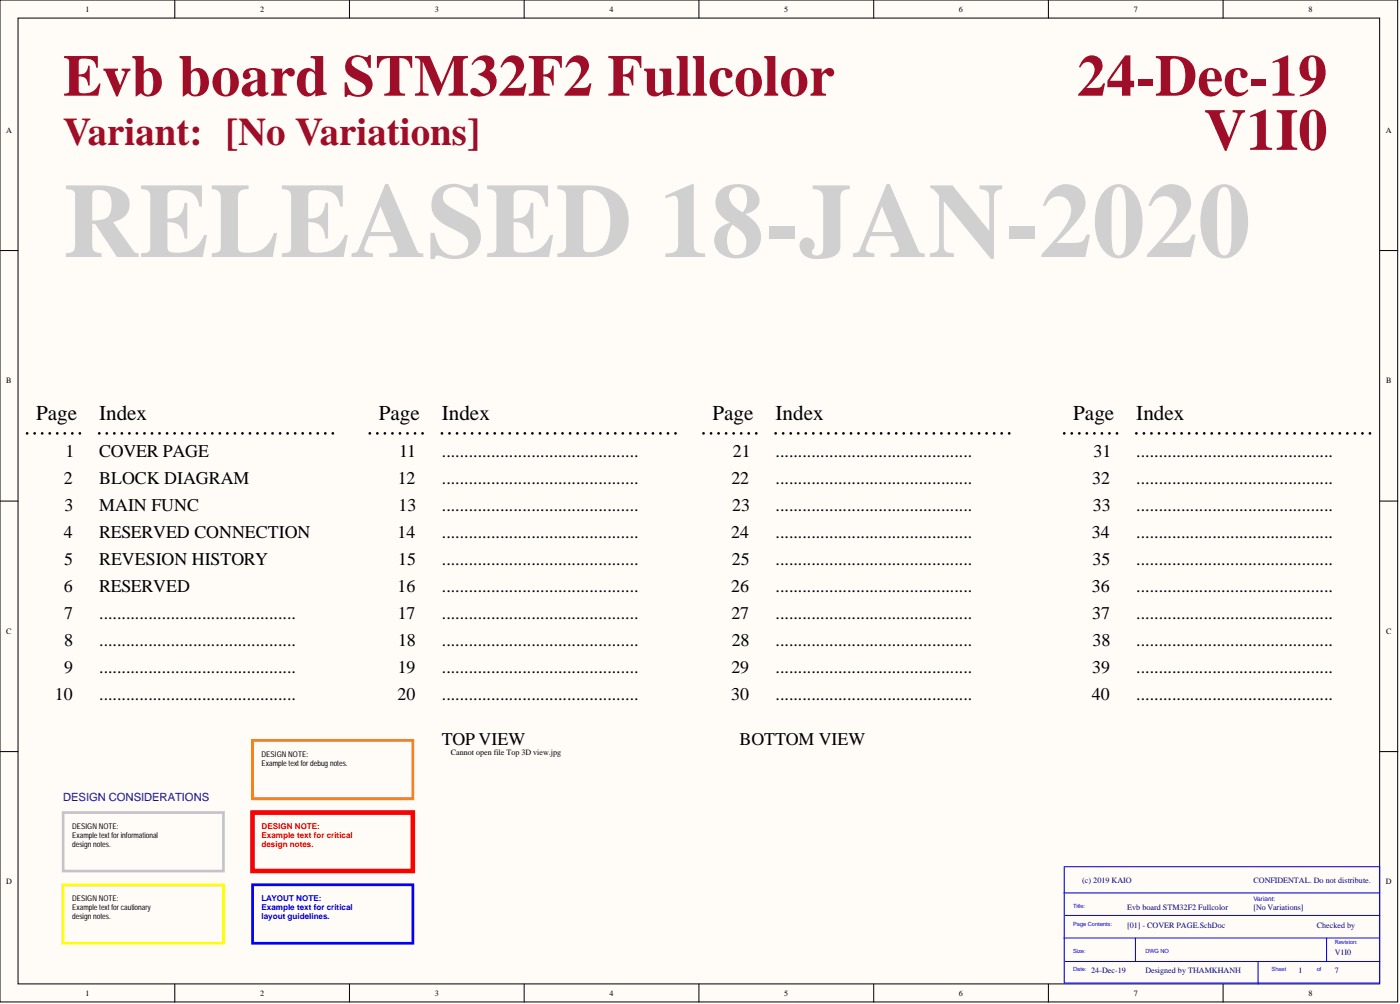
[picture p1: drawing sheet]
<svg xmlns="http://www.w3.org/2000/svg" width="393mm" height="282mm" viewBox="0 0 393 282" stroke-linecap="round" stroke-linejoin="round" font-family="sans-serif">
<defs><g id="words">
<text font-size="29.7" fill="#d0d0d0" x="17.7" y="72.2">RELEASED 18-JAN-2020</text>
<g font-size="16.5" fill="#9e0e29">
<text x="17.7" y="26.9">Evb board STM32F2 Fullcolor</text>
<text x="302.6" y="26.9">24-Dec-19</text>
<text x="338.3" y="42.1">V1I0</text>
</g>
<text font-size="11" fill="#9e0e29" x="17.7" y="40.7">Variant: [No Variations]</text>
<g font-size="6">
<text x="10.1" y="117.9">Page</text>
<text x="27.9" y="117.9">Index</text>
<text x="106.4" y="117.9">Page</text>
<text x="124.2" y="117.9">Index</text>
<text x="200.2" y="117.9">Page</text>
<text x="217.9" y="117.9">Index</text>
<text x="301.5" y="117.9">Page</text>
<text x="319.3" y="117.9">Index</text>
</g>
<g font-size="5">
<text x="18.4" y="128.2">1</text>
<text x="27.9" y="128.2">COVER PAGE</text>
<text x="112.1" y="128.2">11</text>
<text x="124.2" y="128.2">............................................</text>
<text x="205.9" y="128.2">21</text>
<text x="217.9" y="128.2">............................................</text>
<text x="307.2" y="128.2">31</text>
<text x="319.3" y="128.2">............................................</text>
<text x="17.9" y="135.8">2</text>
<text x="27.9" y="135.8">BLOCK DIAGRAM</text>
<text x="111.7" y="135.8">12</text>
<text x="124.2" y="135.8">............................................</text>
<text x="205.5" y="135.8">22</text>
<text x="217.9" y="135.8">............................................</text>
<text x="306.9" y="135.8">32</text>
<text x="319.3" y="135.8">............................................</text>
<text x="18.2" y="143.4">3</text>
<text x="27.9" y="143.4">MAIN FUNC</text>
<text x="112" y="143.4">13</text>
<text x="124.2" y="143.4">............................................</text>
<text x="205.7" y="143.4">23</text>
<text x="217.9" y="143.4">............................................</text>
<text x="307.1" y="143.4">33</text>
<text x="319.3" y="143.4">............................................</text>
<text x="17.9" y="151">4</text>
<text x="27.9" y="151">RESERVED CONNECTION</text>
<text x="111.7" y="151">14</text>
<text x="124.2" y="151">............................................</text>
<text x="205.5" y="151">24</text>
<text x="217.9" y="151">............................................</text>
<text x="306.8" y="151">34</text>
<text x="319.3" y="151">............................................</text>
<text x="18.1" y="158.6">5</text>
<text x="27.9" y="158.6">REVESION HISTORY</text>
<text x="111.9" y="158.6">15</text>
<text x="124.2" y="158.6">............................................</text>
<text x="205.6" y="158.6">25</text>
<text x="217.9" y="158.6">............................................</text>
<text x="307" y="158.6">35</text>
<text x="319.3" y="158.6">............................................</text>
<text x="17.9" y="166.2">6</text>
<text x="27.9" y="166.2">RESERVED</text>
<text x="111.7" y="166.2">16</text>
<text x="124.2" y="166.2">............................................</text>
<text x="205.5" y="166.2">26</text>
<text x="217.9" y="166.2">............................................</text>
<text x="306.8" y="166.2">36</text>
<text x="319.3" y="166.2">............................................</text>
<text x="18" y="173.8">7</text>
<text x="27.9" y="173.8">............................................</text>
<text x="111.7" y="173.8">17</text>
<text x="124.2" y="173.8">............................................</text>
<text x="205.5" y="173.8">27</text>
<text x="217.9" y="173.8">............................................</text>
<text x="306.9" y="173.8">37</text>
<text x="319.3" y="173.8">............................................</text>
<text x="18" y="181.4">8</text>
<text x="27.9" y="181.4">............................................</text>
<text x="111.8" y="181.4">18</text>
<text x="124.2" y="181.4">............................................</text>
<text x="205.6" y="181.4">28</text>
<text x="217.9" y="181.4">............................................</text>
<text x="306.9" y="181.4">38</text>
<text x="319.3" y="181.4">............................................</text>
<text x="18" y="189">9</text>
<text x="27.9" y="189">............................................</text>
<text x="111.7" y="189">19</text>
<text x="124.2" y="189">............................................</text>
<text x="205.5" y="189">29</text>
<text x="217.9" y="189">............................................</text>
<text x="306.9" y="189">39</text>
<text x="319.3" y="189">............................................</text>
<text x="15.4" y="196.6">10</text>
<text x="27.9" y="196.6">............................................</text>
<text x="111.7" y="196.6">20</text>
<text x="124.2" y="196.6">............................................</text>
<text x="205.5" y="196.6">30</text>
<text x="217.9" y="196.6">............................................</text>
<text x="306.8" y="196.6">40</text>
<text x="319.3" y="196.6">............................................</text>
<text x="124.2" y="209.3">TOP VIEW</text>
<text x="207.8" y="209.3">BOTTOM VIEW</text>
</g>
<text font-size="3.2" fill="#000080" x="17.7" y="224.9">DESIGN CONSIDERATIONS</text>
<g font-size="2.3">
<text x="24" y="3.3">1</text>
<text x="73.1" y="3.3">2</text>
<text x="122.2" y="3.3">3</text>
<text x="171.2" y="3.3">4</text>
<text x="220.4" y="3.3">5</text>
<text x="269.4" y="3.3">6</text>
<text x="318.5" y="3.3">7</text>
<text x="367.6" y="3.3">8</text>
<text x="1.7" y="37.2">A</text>
<text x="389.4" y="37.2">A</text>
<text x="1.8" y="107.6">B</text>
<text x="389.5" y="107.6">B</text>
<text x="1.8" y="177.9">C</text>
<text x="389.5" y="177.9">C</text>
<text x="126.7" y="211.9">Cannot open file Top 3D view.jpg</text>
<text x="1.7" y="248.2">D</text>
<text x="389.4" y="248.2">D</text>
<text x="24" y="279.6">1</text>
<text x="73.1" y="279.6">2</text>
<text x="122.2" y="279.6">3</text>
<text x="171.2" y="279.6">4</text>
<text x="220.4" y="279.6">5</text>
<text x="269.4" y="279.6">6</text>
<text x="318.5" y="279.6">7</text>
<text x="367.6" y="279.6">8</text>
</g>
<g font-size="2.3" fill="#f00">
<text x="73.5" y="232.7">DESIGN NOTE:</text>
<text x="73.5" y="235.3">Example text for critical</text>
<text x="73.5" y="237.8">design notes.</text>
</g>
<g font-size="2.3" fill="#000080">
<text x="304.1" y="247.9">(c) 2019 KAIO</text>
<text x="352.2" y="247.9">CONFIDENTAL. Do not distribute.</text>
<text x="316.7" y="255.5">Evb board STM32F2 Fullcolor</text>
<text x="352.2" y="255.5">[No Variations]</text>
<text x="316.7" y="260.6">[01] - COVER PAGE.SchDoc</text>
<text x="369.9" y="260.6">Checked by</text>
<text x="375" y="268.2">V1I0</text>
<text x="306.6" y="273.2">24-Dec-19</text>
<text x="321.8" y="273.2">Designed by THAMKHANH</text>
<text x="364.9" y="273.2">1</text>
<text x="375" y="273.2">7</text>
</g>
<g font-size="2.3" fill="#00f">
<text x="73.5" y="253">LAYOUT NOTE:</text>
<text x="73.5" y="255.5">Example text for critical</text>
<text x="73.5" y="258.1">layout guidelines.</text>
</g>
<g font-size="2.2">
<text x="73.5" y="212.4">DESIGN NOTE:</text>
<text x="73.5" y="215">Example text for debug notes.</text>
<text x="20.3" y="232.7">DESIGN NOTE:</text>
<text x="20.3" y="235.3">Example text for informational</text>
<text x="20.3" y="237.8">design notes.</text>
<text x="20.3" y="253">DESIGN NOTE:</text>
<text x="20.3" y="255.5">Example text for cautionary</text>
<text x="20.3" y="258.1">design notes.</text>
</g>
<text font-size="1.8" fill="#00f" x="352.2" y="253.1">Variant:</text>
<g font-size="1.6" fill="#00f">
<text x="301.5" y="254.9">Title:</text>
<text x="301.5" y="260">Page Contents:</text>
<text x="301.5" y="267.6">Size:</text>
<text x="321.8" y="267.6">DWG NO</text>
<text x="375" y="265">Revision:</text>
<text x="301.5" y="272.6">Date:</text>
<text x="357.3" y="272.6">Sheet</text>
<text x="369.9" y="272.6">of</text>
</g>
</g></defs>
<g fill="#fffcf8" stroke="#000" stroke-width=".28">
<path d="M0 0h392.7v281.3h-392.7z"/>
<path d="M5.1 5.1h382.5v271.1h-382.5z"/>
</g>
<g fill="none" stroke="#000" stroke-width=".28">
<path d="M49.1 0v5.1M98.2 0v5.1M147.3 0v5.1M196.4 0v5.1M245.5 0v5.1M294.6 0v5.1M343.6 0v5.1M0 70.3h5.1M387.7 70.3h5M0 140.7h5.1M387.7 140.7h5M0 211h5.1"/>
<path d="M387.7 211h5M49.1 276.3v5M98.2 276.3v5M147.3 276.3v5M196.4 276.3v5M245.5 276.3v5M294.6 276.3v5M343.6 276.3v5"/>
</g>
<path d="M7.6 121.7h15.2M27.9 121.7h65.9M103.9 121.7h15.2M124.2 121.7h65.8M197.6 121.7h15.2M217.9 121.7h65.9M299 121.7h15.2M319.3 121.7h65.8" fill="none" stroke="#000" stroke-width=".76" stroke-dasharray="0 2.1"/>
<path d="M17.7 228.1h45.1v16.4h-45.1z" fill="none" stroke="#c6c3c6" stroke-width=".76"/>
<path d="M17.7 248.4h45.1v16.4h-45.1z" fill="none" stroke="#ff0" stroke-width=".76"/>
<path d="M70.9 228.1h45.1v16.4h-45.1z" fill="none" stroke="#f00" stroke-width="1.3"/>
<path d="M70.9 248.4h45.1v16.4h-45.1z" fill="none" stroke="#00f" stroke-width=".76"/>
<path d="M70.9 207.8h45.1v16.5h-45.1z" fill="none" stroke="#fd8300" stroke-width=".76"/>
<path d="M299 243.3h88.6v32.7h-88.6zM299 250.7h88.7M299.2 257h88.5M299 263.4h88.7M299.2 269.9h88.5M319 263.4v6.5M353.5 269.9v6.4M372.7 263.4v6.5" fill="none" stroke="#00f" stroke-width=".28"/>
<use href="#words"/>
</svg>
